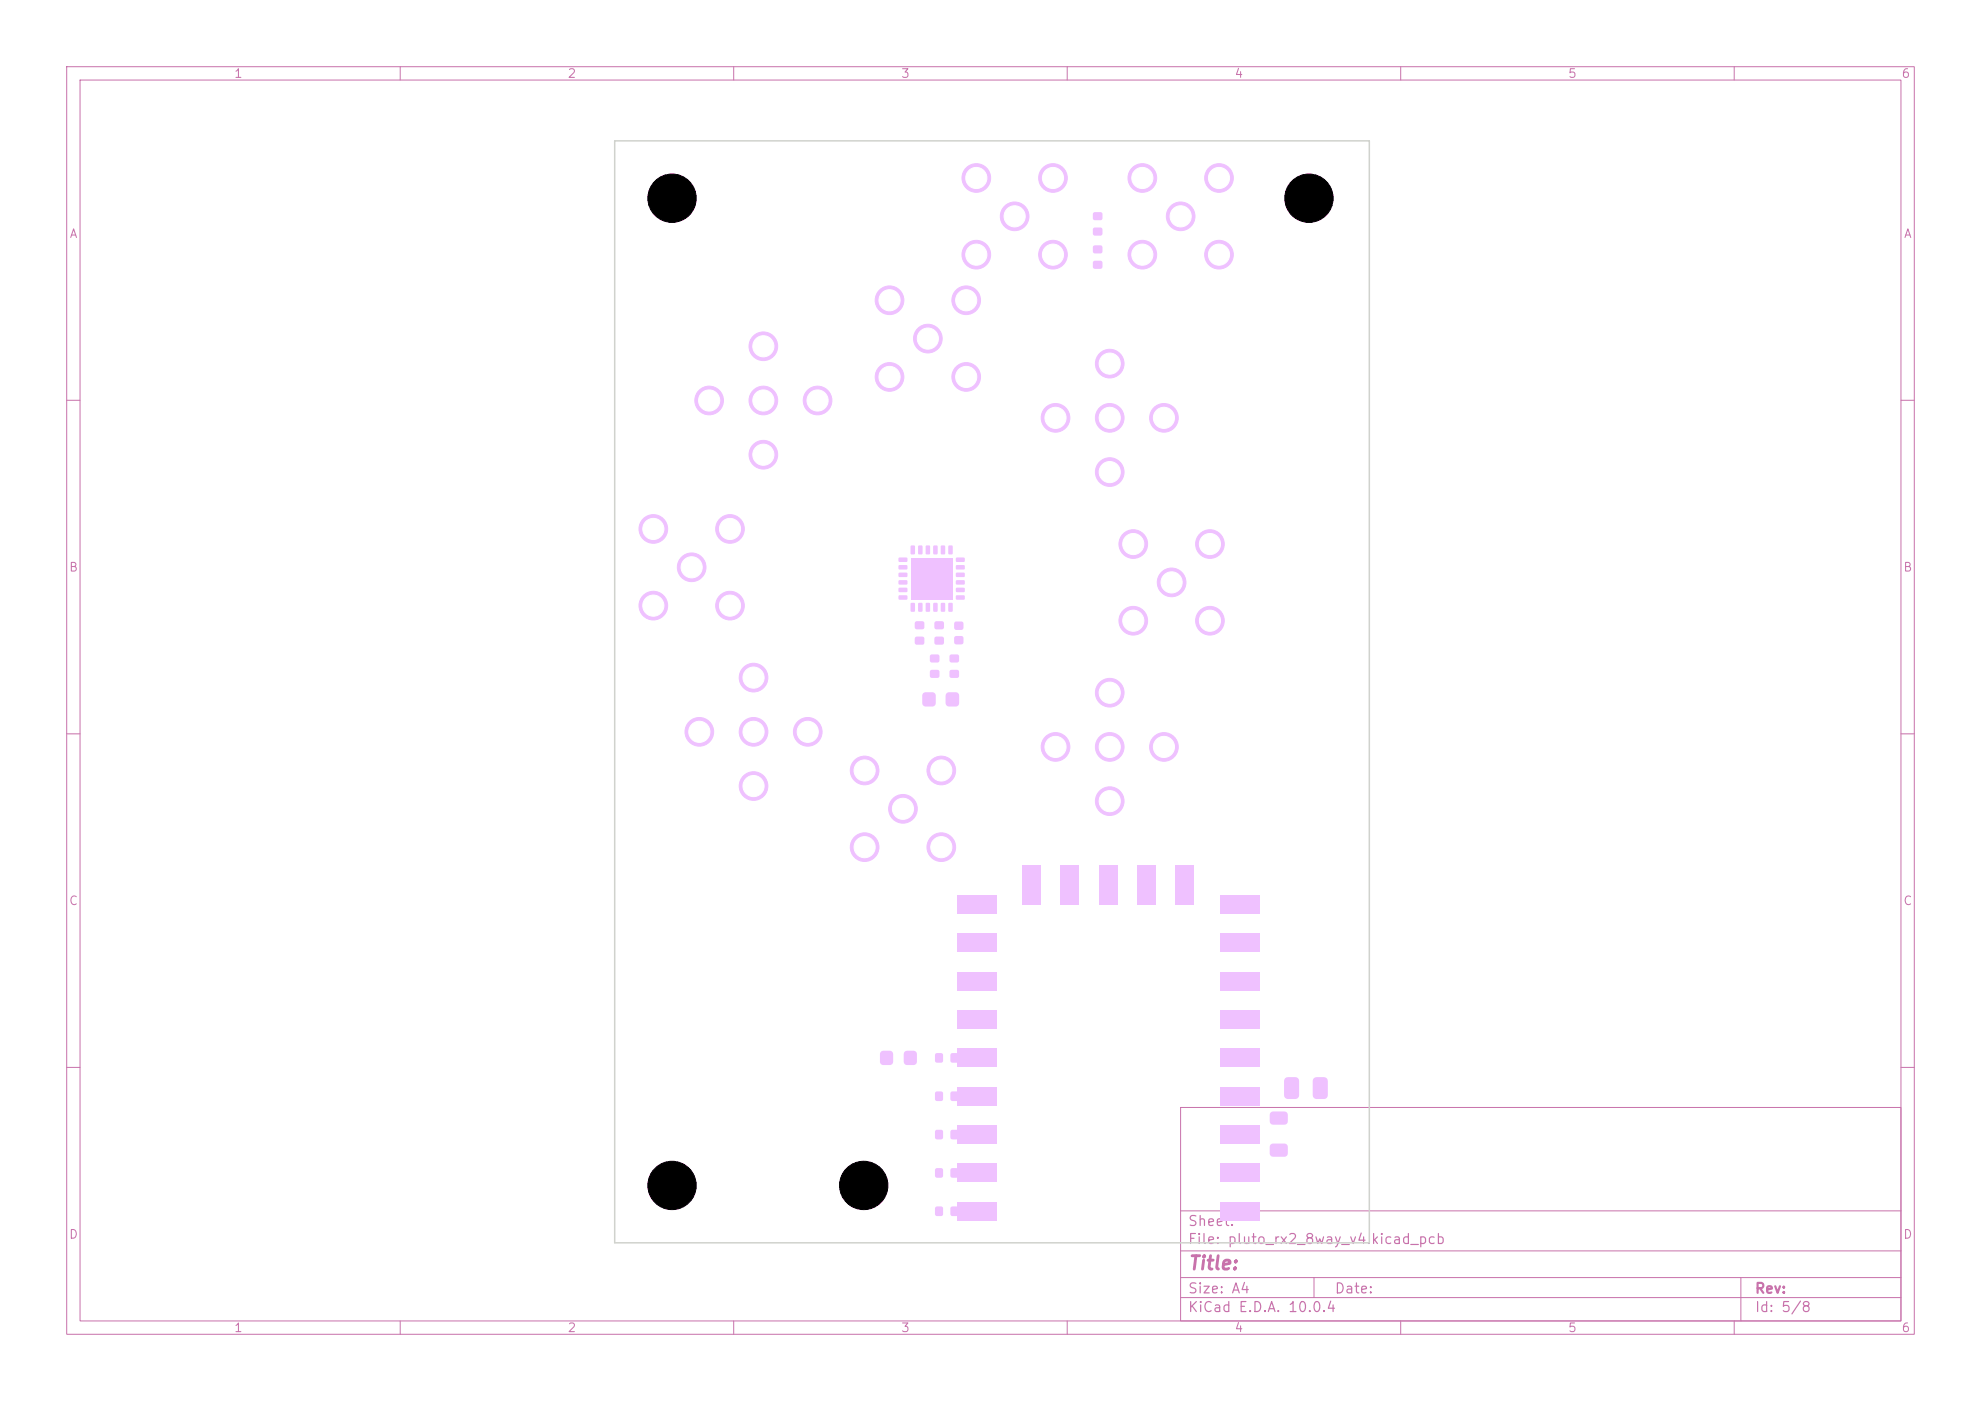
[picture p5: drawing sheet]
<svg xmlns="http://www.w3.org/2000/svg" width="297mm" height="210mm" viewBox="0 0 297 210" stroke-linecap="round" stroke-linejoin="round" font-family="sans-serif">
<defs><g id="words">
<text font-size="2" fill="#c872ab" x="178" y="190.8">Title:</text>
<g font-size="1.5" fill="#c872ab">
<text x="178" y="184.2">Sheet:</text>
<text x="178" y="186.9">File: pluto_rx2_8way_v4.kicad_pcb</text>
<text x="178" y="197.1">KiCad E.D.A. 10.0.4</text>
<text x="178" y="194.3">Size: A4</text>
<text x="200" y="194.3">Date:</text>
<text x="263" y="194.3">Rev:</text>
<text x="263" y="197.1">Id: 5/8</text>
</g>
<g font-size="1.3" fill="#c872ab">
<text x="35" y="12">1</text>
<text x="85" y="12">2</text>
<text x="135" y="12">3</text>
<text x="185" y="12">4</text>
<text x="235" y="12">5</text>
<text x="285" y="12">6</text>
<text x="10.3" y="36">A</text>
<text x="285.4" y="36">A</text>
<text x="10.3" y="86">B</text>
<text x="285.3" y="86">B</text>
<text x="10.3" y="136">C</text>
<text x="285.3" y="136">C</text>
<text x="10.3" y="186">D</text>
<text x="285.3" y="186">D</text>
<text x="35" y="200">1</text>
<text x="85" y="200">2</text>
<text x="135" y="200">3</text>
<text x="185" y="200">4</text>
<text x="235" y="200">5</text>
<text x="285" y="200">6</text>
</g>
</g></defs>
<g fill="none" stroke="#c872ab" stroke-width=".15">
<path d="M10 10h277v190h-277zM12 12h273v186h-273zM60 10v2M110 10v2M160 10v2M210 10v2M260 10v2M10 60h2M285 60h2M10 110h2M285 110h2M10 160h2"/>
<path d="M177 166h108v32h-108zM285 160h2M60 198v2M110 198v2M160 198v2M177 194.5h108M177 191.5h108M177 187.5h108M177 181.5h108M197 191.5v3M210 198v2M260 198v2"/>
<path d="M261 191.5v6.5"/>
</g>
<g fill="#efc1ff" stroke="#efc1ff" stroke-width=".15">
<circle cx="135.4" cy="121.2" r="2.15"/>
<circle cx="129.6" cy="115.5" r="2.15"/>
<circle cx="129.6" cy="127" r="2.15"/>
<circle cx="141.1" cy="127" r="2.15"/>
<circle cx="141.1" cy="115.5" r="2.15"/>
<circle cx="177" cy="32.4" r="2.15"/>
<circle cx="171.3" cy="26.7" r="2.15"/>
<circle cx="171.3" cy="38.2" r="2.15"/>
<circle cx="182.8" cy="38.2" r="2.15"/>
<circle cx="182.8" cy="26.7" r="2.15"/>
<circle cx="129.5" cy="177.7" r="3.6"/>
</g>
<g fill="#efc1ff">
<path d="M192.7 161.6l.4-.1h1.1a.57 .57 0 0 1 .6 .5v2.2a.57 .57 0 0 1-.6 .5h-1.1a.57 .57 0 0 1-.6-.5v-2.2z"/>
<path d="M197 161.6l.4-.1h1.1a.57 .57 0 0 1 .6 .5v2.2a.57 .57 0 0 1-.6 .5h-1.1a.57 .57 0 0 1-.6-.5v-2.2z"/>
<path d="M190.5 171.6l.4-.2h1.7a.49 .49 0 0 1 .5 .5v1a.49 .49 0 0 1-.5 .5h-1.7a.49 .49 0 0 1-.5-.5v-1z"/>
<path d="M190.5 166.8l.4-.2h1.7a.49 .49 0 0 1 .5 .5v1a.49 .49 0 0 1-.5 .5h-1.7a.49 .49 0 0 1-.5-.5v-1z"/>
<path d="M143.1 93.3l.3-.1 1 .1 .1 .2-.1 .8-.3 .1-1-.1-.1-.2z"/>
<path d="M143.1 95.4l.3-.1 1 .1 .1 .2-.1 .9-.3 .1-1-.1-.1-.2z"/>
<path d="M134.7 83.6h1.3l.1 .1-.1 .4-.1 .1h-1.1l-.1-.1z"/>
<path d="M134.7 84.7h1.3l.1 .2-.1 .4-.1 .1h-1.1l-.1-.2z"/>
<path d="M134.7 85.9l1.3-.1 .1 .2-.1 .4-.1 .1h-1.1l-.1-.2z"/>
<path d="M134.7 87h1.3l.1 .1-.1 .4-.1 .1h-1.1l-.1-.1z"/>
<path d="M134.7 88.1h1.3l.1 .2-.1 .4-.1 .1h-1.1l-.1-.2z"/>
<path d="M134.7 89.3l1.3-.1 .1 .2-.1 .4-.1 .1h-1.1l-.1-.2z"/>
<path d="M136.6 90.4h.4l.2 .1v1l-.1 .2h-.4l-.2-.1z"/>
<path d="M137.7 90.4h.4l.2 .1v1l-.1 .2h-.4l-.1-.1z"/>
<path d="M138.8 90.4h.5l.1 .1 .1 1-.2 .2h-.4l-.1-.1z"/>
<path d="M140 90.4h.4l.2 .1v1l-.1 .2h-.4l-.2-.1z"/>
<path d="M141.1 90.4h.4l.2 .1v1l-.1 .2h-.4l-.2-.1z"/>
<path d="M142.2 90.4h.5l.1 .1v1l-.1 .2h-.4l-.1-.1z"/>
<path d="M143.3 89.3l1.2-.1 .2 .2-.1 .4-.1 .1h-1.1l-.1-.2z"/>
<path d="M143.3 88.1h1.2l.2 .2-.1 .4-.1 .1h-1.1l-.1-.2z"/>
<path d="M143.3 87h1.2l.2 .1-.1 .4-.1 .1h-1.1l-.1-.1z"/>
<path d="M143.3 85.9l1.2-.1 .2 .2-.1 .4-.1 .1h-1.1l-.1-.2z"/>
<path d="M143.3 84.7h1.2l.2 .2-.1 .4-.1 .1h-1.1l-.1-.2z"/>
<path d="M143.3 83.6h1.2l.2 .1-.1 .4-.1 .1h-1.1l-.1-.1z"/>
<path d="M142.2 81.8h.5l.1 .1v1l-.1 .2h-.4l-.1-.1z"/>
<path d="M141.1 81.8h.4l.2 .1v1l-.1 .2h-.4l-.2-.1z"/>
<path d="M140 81.8h.4l.2 .1v1l-.1 .2h-.4l-.2-.1z"/>
<path d="M138.8 81.8h.5l.1 .1 .1 1-.2 .2h-.4l-.1-.1z"/>
<path d="M137.7 81.8h.4l.2 .1v1l-.1 .2h-.4l-.1-.1z"/>
<path d="M136.6 81.8h.4l.2 .1v1l-.1 .2h-.4l-.2-.1z"/>
<path d="M136.6 83.6h6.2v6.2h-6.2z"/>
</g>
<g fill="#efc1ff" stroke="#efc1ff" stroke-width=".15">
<circle cx="166.4" cy="62.6" r="2.15"/>
<circle cx="158.2" cy="62.6" r="2.15"/>
<circle cx="166.4" cy="70.8" r="2.15"/>
<circle cx="174.5" cy="62.6" r="2.15"/>
<circle cx="166.4" cy="54.5" r="2.15"/>
</g>
<g fill="#efc1ff">
<path d="M132.1 157.6l.3-.1h1a.49 .49 0 0 1 .5 .5v1.2a.49 .49 0 0 1-.5 .5h-1a.49 .49 0 0 1-.5-.5v-1.2z"/>
<path d="M135.6 157.6l.4-.1h1a.49 .49 0 0 1 .5 .5v1.2a.49 .49 0 0 1-.5 .5h-1a.49 .49 0 0 1-.5-.5v-1.2z"/>
<path d="M139.5 98.2l.2-.1 1.1 .1 .1 .2-.1 .8-.3 .1-1-.1-.1-.2z"/>
<path d="M139.5 100.5l.2-.1 1.1 .1 .1 .2-.1 .8-.3 .1-1-.1-.1-.2z"/>
<path d="M142.6 169.4l.2-.1 .8 .1 .1 .3-.1 1-.2 .1-.8-.1-.1-.2z"/>
<path d="M140.3 169.4l.2-.1 .8 .1 .1 .3-.1 1-.2 .1-.8-.1-.1-.2z"/>
<path d="M142.6 163.7l.2-.1 .8 .1 .1 .2-.1 1.1h-.2h-.8l-.1-.3z"/>
<path d="M140.3 163.7l.2-.1 .8 .1 .1 .2-.1 1.1h-.2h-.8l-.1-.3z"/>
</g>
<g fill="#efc1ff" stroke="#efc1ff" stroke-width=".15">
<circle cx="175.7" cy="87.3" r="2.15"/>
<circle cx="169.9" cy="81.6" r="2.15"/>
<circle cx="169.9" cy="93" r="2.15"/>
<circle cx="181.4" cy="93" r="2.15"/>
<circle cx="181.4" cy="81.6" r="2.15"/>
<circle cx="196.2" cy="29.7" r="3.6"/>
</g>
<g fill="#efc1ff">
<path d="M142.6 180.9l.2-.1 .8 .1 .1 .2-.1 1.1-.2 .1-.8-.1-.1-.2z"/>
<path d="M140.3 180.9l.2-.1 .8 .1 .1 .2-.1 1.1-.2 .1-.8-.1-.1-.2z"/>
<path d="M142.4 98.2l.3-.1 1 .1 .1 .2-.1 .8-.2 .1-1.1-.1-.1-.2z"/>
<path d="M142.4 100.5l.3-.1 1 .1 .1 .2-.1 .8-.2 .1-1.1-.1-.1-.2z"/>
<path d="M143.5 180.2h5.9v2.7h-5.9z"/>
<path d="M143.5 174.5h5.9v2.7h-5.9z"/>
<path d="M143.5 168.7h5.9v2.7h-5.9z"/>
<path d="M143.5 163h5.9v2.7h-5.9z"/>
<path d="M143.5 157.2h5.9v2.7h-5.9z"/>
<path d="M143.5 151.5h5.9v2.7h-5.9z"/>
<path d="M143.5 145.7h5.9v2.7h-5.9z"/>
<path d="M143.5 140h5.9v2.7h-5.9z"/>
<path d="M143.5 134.2h5.9v2.7h-5.9z"/>
<path d="M153.3 129.7h2.7v5.9h-2.7z"/>
<path d="M159 129.7h2.8v5.9h-2.8z"/>
<path d="M164.8 129.7h2.7v5.9h-2.7z"/>
<path d="M170.5 129.7h2.8v5.9h-2.8z"/>
<path d="M176.3 129.7h2.7v5.9h-2.7z"/>
<path d="M182.9 134.2h5.9v2.7h-5.9z"/>
<path d="M182.9 140h5.9v2.7h-5.9z"/>
<path d="M182.9 145.7h5.9v2.7h-5.9z"/>
<path d="M182.9 151.5h5.9v2.7h-5.9z"/>
<path d="M182.9 157.2h5.9v2.7h-5.9z"/>
<path d="M182.9 163h5.9v2.7h-5.9z"/>
<path d="M182.9 168.7h5.9v2.7h-5.9z"/>
<path d="M182.9 174.5h5.9v2.7h-5.9z"/>
<path d="M182.9 180.2h5.9v2.7h-5.9z"/>
<path d="M137.2 93.2l.2-.1 1.1 .1 .1 .2-.1 .8-.2 .1-1.1-.1-.1-.2z"/>
<path d="M137.2 95.5l.2-.1 1.1 .1 .1 .2-.1 .9h-.2h-1.1l-.1-.3z"/>
</g>
<g fill="#efc1ff" stroke="#efc1ff" stroke-width=".15">
<circle cx="103.7" cy="85" r="2.15"/>
<circle cx="98" cy="79.3" r="2.15"/>
<circle cx="98" cy="90.8" r="2.15"/>
<circle cx="109.4" cy="90.8" r="2.15"/>
<circle cx="109.4" cy="79.3" r="2.15"/>
</g>
<g fill="#efc1ff">
<path d="M163.9 36.9l.2-.1 1.1 .1 .1 .2-.1 .8-.2 .1-1.1-.1-.1-.2z"/>
<path d="M163.9 39.2l.2-.1 1.1 .1 .1 .2-.1 .8-.2 .1-1.1-.1-.1-.2z"/>
<path d="M163.9 31.9l.2-.1 1.1 .1 .1 .2-.1 .8-.2 .1-1.1-.1-.1-.2z"/>
<path d="M163.9 34.2l.2-.1 1.1 .1 .1 .2-.1 .8-.2 .1-1.1-.1-.1-.2z"/>
</g>
<g fill="#efc1ff" stroke="#efc1ff" stroke-width=".15">
<circle cx="114.4" cy="60" r="2.15"/>
<circle cx="106.3" cy="60" r="2.15"/>
<circle cx="114.4" cy="68.2" r="2.15"/>
<circle cx="122.6" cy="60" r="2.15"/>
<circle cx="114.4" cy="51.9" r="2.15"/>
<circle cx="152.1" cy="32.4" r="2.15"/>
<circle cx="146.4" cy="26.7" r="2.15"/>
<circle cx="146.4" cy="38.2" r="2.15"/>
<circle cx="157.9" cy="38.2" r="2.15"/>
<circle cx="157.9" cy="26.7" r="2.15"/>
</g>
<g fill="#efc1ff">
<path d="M142.6 175.2l.2-.1 .8 .1 .1 .2-.1 1.1h-.2h-.8l-.1-.3z"/>
<path d="M140.3 175.2l.2-.1 .8 .1 .1 .2-.1 1.1h-.2h-.8l-.1-.3z"/>
</g>
<g fill="#efc1ff" stroke="#efc1ff" stroke-width=".15">
<circle cx="113" cy="109.7" r="2.15"/>
<circle cx="104.8" cy="109.7" r="2.15"/>
<circle cx="113" cy="117.8" r="2.15"/>
<circle cx="121.1" cy="109.7" r="2.15"/>
<circle cx="113" cy="101.6" r="2.15"/>
<circle cx="166.4" cy="112" r="2.15"/>
<circle cx="158.2" cy="112" r="2.15"/>
<circle cx="166.4" cy="120.1" r="2.15"/>
<circle cx="174.5" cy="112" r="2.15"/>
<circle cx="166.4" cy="103.8" r="2.15"/>
<circle cx="100.8" cy="29.7" r="3.6"/>
</g>
<g fill="#efc1ff">
<path d="M140.2 93.2l.2-.1 1 .1 .1 .2-.1 .8-.2 .1-1-.1-.1-.2z"/>
<path d="M140.2 95.5l.2-.1 1 .1 .1 .2-.1 .9h-.2h-1l-.1-.3z"/>
<path d="M141.9 103.9l.4-.1h1a.51 .51 0 0 1 .5 .5v1.1a.51 .51 0 0 1-.5 .5h-1a.51 .51 0 0 1-.5-.5v-1.1z"/>
<path d="M138.4 103.9l.4-.1h1a.51 .51 0 0 1 .5 .5v1.1a.51 .51 0 0 1-.5 .5h-1a.51 .51 0 0 1-.5-.5v-1.1z"/>
</g>
<g fill="#efc1ff" stroke="#efc1ff" stroke-width=".15">
<circle cx="100.8" cy="177.7" r="3.6"/>
<circle cx="139.1" cy="50.8" r="2.15"/>
<circle cx="133.4" cy="45" r="2.15"/>
<circle cx="133.4" cy="56.5" r="2.15"/>
<circle cx="144.9" cy="56.5" r="2.15"/>
<circle cx="144.9" cy="45" r="2.15"/>
</g>
<g fill="#efc1ff">
<path d="M142.6 157.9h.2h.8l.1 .3-.1 1-.2 .1-.8-.1-.1-.2z"/>
<path d="M140.3 157.9h.2h.8l.1 .3-.1 1-.2 .1-.8-.1-.1-.2z"/>
</g>
<path d="M92.2 21.1h113.1v165.2h-113.1z" fill="none" stroke="#d0d2cd" stroke-width=".23"/>
<g fill="#fff" stroke="#fff" stroke-width=".15">
<circle cx="135.4" cy="121.2" r="1.58"/>
<circle cx="129.6" cy="115.5" r="1.58"/>
<circle cx="129.6" cy="127" r="1.58"/>
<circle cx="141.1" cy="127" r="1.58"/>
<circle cx="141.1" cy="115.5" r="1.58"/>
<circle cx="177" cy="32.4" r="1.58"/>
<circle cx="171.3" cy="26.7" r="1.58"/>
<circle cx="171.3" cy="38.2" r="1.58"/>
<circle cx="182.8" cy="38.2" r="1.58"/>
<circle cx="182.8" cy="26.7" r="1.58"/>
<circle cx="166.4" cy="62.6" r="1.58"/>
<circle cx="158.2" cy="62.6" r="1.58"/>
<circle cx="166.4" cy="70.8" r="1.58"/>
<circle cx="174.5" cy="62.6" r="1.58"/>
<circle cx="166.4" cy="54.5" r="1.58"/>
<circle cx="175.7" cy="87.3" r="1.58"/>
<circle cx="169.9" cy="81.6" r="1.58"/>
<circle cx="169.9" cy="93" r="1.58"/>
<circle cx="181.4" cy="93" r="1.58"/>
<circle cx="181.4" cy="81.6" r="1.58"/>
<circle cx="103.7" cy="85" r="1.58"/>
<circle cx="98" cy="79.3" r="1.58"/>
<circle cx="98" cy="90.8" r="1.58"/>
<circle cx="109.4" cy="90.8" r="1.58"/>
<circle cx="109.4" cy="79.3" r="1.58"/>
<circle cx="114.4" cy="60" r="1.58"/>
<circle cx="106.3" cy="60" r="1.58"/>
<circle cx="114.4" cy="68.2" r="1.58"/>
<circle cx="122.6" cy="60" r="1.58"/>
<circle cx="114.4" cy="51.9" r="1.58"/>
<circle cx="152.1" cy="32.4" r="1.58"/>
<circle cx="146.4" cy="26.7" r="1.58"/>
<circle cx="146.4" cy="38.2" r="1.58"/>
<circle cx="157.9" cy="38.2" r="1.58"/>
<circle cx="157.9" cy="26.7" r="1.58"/>
<circle cx="113" cy="109.7" r="1.58"/>
<circle cx="104.8" cy="109.7" r="1.58"/>
<circle cx="113" cy="117.8" r="1.58"/>
<circle cx="121.1" cy="109.7" r="1.58"/>
<circle cx="113" cy="101.6" r="1.58"/>
<circle cx="166.4" cy="112" r="1.58"/>
<circle cx="158.2" cy="112" r="1.58"/>
<circle cx="166.4" cy="120.1" r="1.58"/>
<circle cx="174.5" cy="112" r="1.58"/>
<circle cx="166.4" cy="103.8" r="1.58"/>
<circle cx="139.1" cy="50.8" r="1.58"/>
<circle cx="133.4" cy="45" r="1.58"/>
<circle cx="133.4" cy="56.5" r="1.58"/>
<circle cx="144.9" cy="56.5" r="1.58"/>
<circle cx="144.9" cy="45" r="1.58"/>
</g>
<g fill="#000" stroke="#000" stroke-width=".15">
<circle cx="100.8" cy="29.7" r="3.6"/>
<circle cx="196.2" cy="29.7" r="3.6"/>
<circle cx="100.8" cy="177.7" r="3.6"/>
<circle cx="129.5" cy="177.7" r="3.6"/>
</g>
<use href="#words"/>
</svg>
